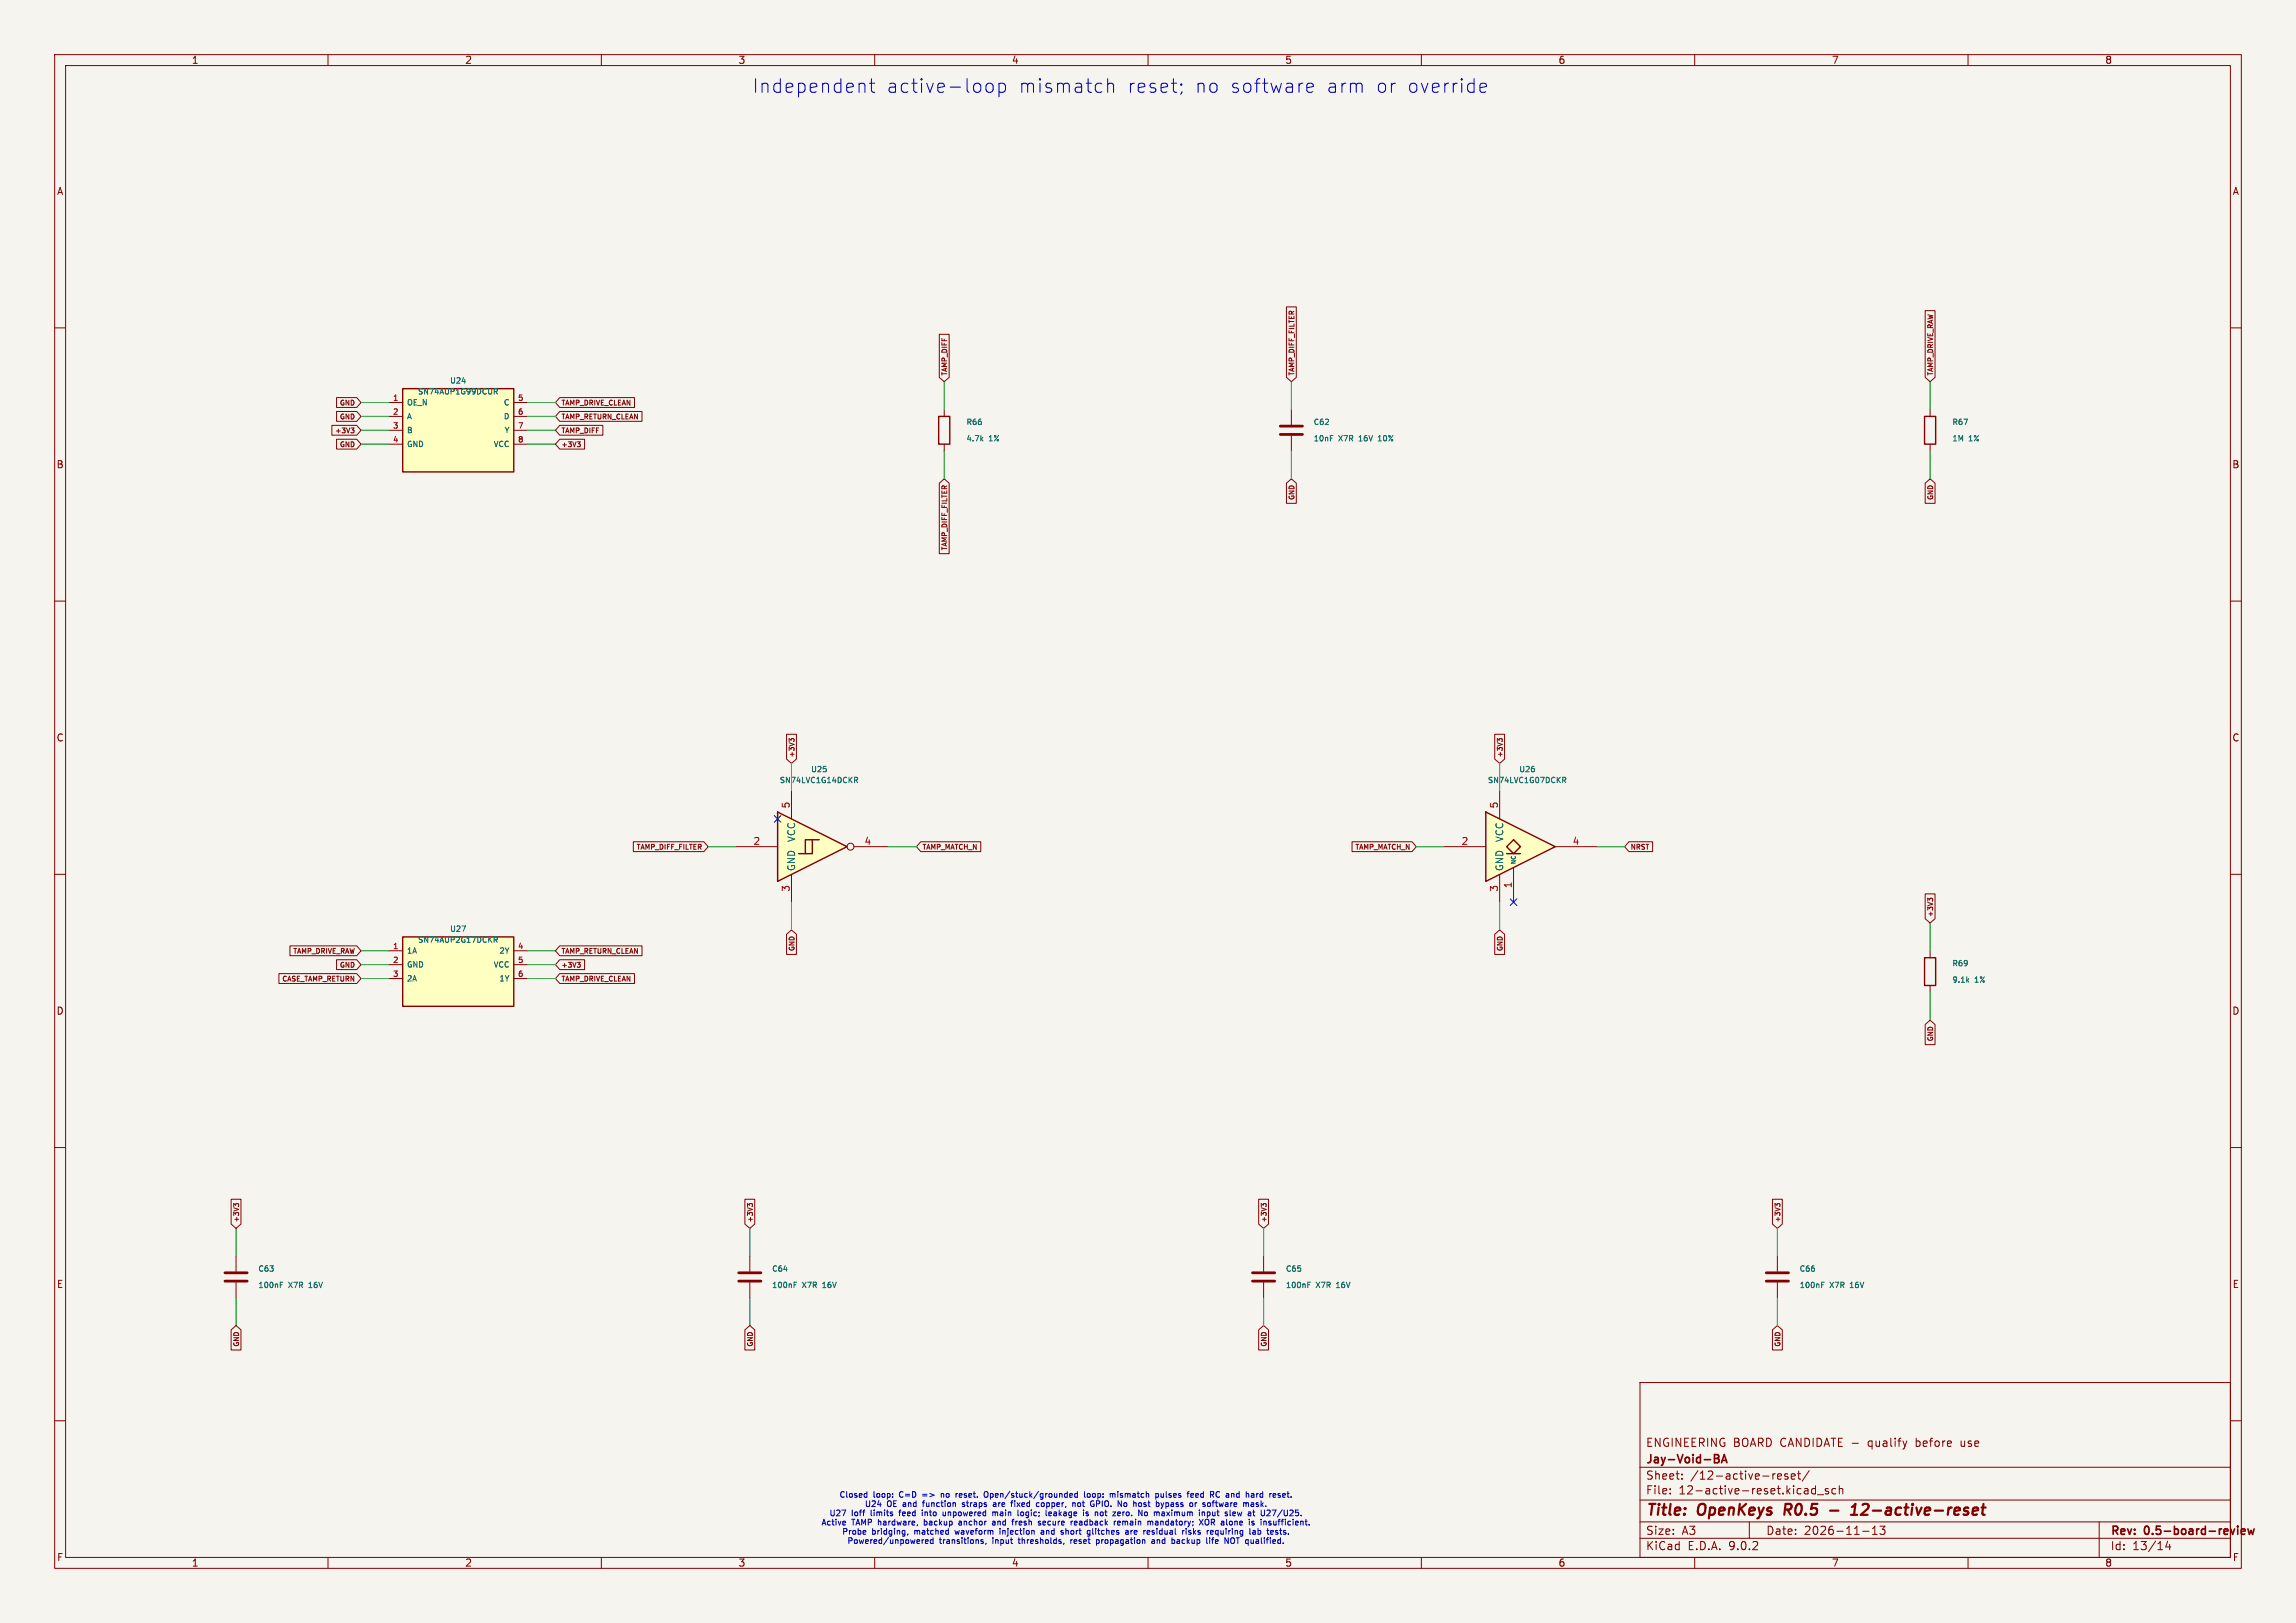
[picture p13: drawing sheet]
(kicad_sch
 (version 20250114)
 (generator "eeschema")
 (paper "A3")
 (title_block
  (title "OpenKeys R0.5 - 12-active-reset")
  (date "2026-11-13")
  (rev "0.5-board-review")
  (company "Jay-Void-BA")
  (comment 1 "ENGINEERING BOARD CANDIDATE - qualify before use"))
 (lib_symbols
  (symbol "OpenKeys:SN74AUP1G99_DCU"
   (pin_names
    (offset 0.7)) (in_bom yes) (on_board yes)
   (property "Reference" "U" (at 0 10.620000000000001 0) (effects (font (size 1.0 1.0))))
   (property "Value" "SN74AUP1G99_DCU" (at 0 8.620000000000001 0) (effects (font (size 1.0 1.0))))
   (symbol "SN74AUP1G99_DCU_0_1"
    (rectangle (start -10.16 7.62) (end 10.16 -7.62) (stroke (width 0.254) (type default)) (fill (type background))))
   (symbol "SN74AUP1G99_DCU_1_1"
    (pin input line (at -12.7 5.08 0) (length 2.54) (name "OE_N" (effects (font (size 1.0 1.0)))) (number "1" (effects (font (size 1.0 1.0)))))
    (pin input line (at -12.7 2.54 0) (length 2.54) (name "A" (effects (font (size 1.0 1.0)))) (number "2" (effects (font (size 1.0 1.0)))))
    (pin input line (at -12.7 0.0 0) (length 2.54) (name "B" (effects (font (size 1.0 1.0)))) (number "3" (effects (font (size 1.0 1.0)))))
    (pin power_in line (at -12.7 -2.54 0) (length 2.54) (name "GND" (effects (font (size 1.0 1.0)))) (number "4" (effects (font (size 1.0 1.0)))))
    (pin input line (at 12.7 5.08 180) (length 2.54) (name "C" (effects (font (size 1.0 1.0)))) (number "5" (effects (font (size 1.0 1.0)))))
    (pin input line (at 12.7 2.54 180) (length 2.54) (name "D" (effects (font (size 1.0 1.0)))) (number "6" (effects (font (size 1.0 1.0)))))
    (pin output line (at 12.7 0.0 180) (length 2.54) (name "Y" (effects (font (size 1.0 1.0)))) (number "7" (effects (font (size 1.0 1.0)))))
    (pin power_in line (at 12.7 -2.54 180) (length 2.54) (name "VCC" (effects (font (size 1.0 1.0)))) (number "8" (effects (font (size 1.0 1.0)))))))
  (symbol "OpenKeys:R"
   (pin_numbers (hide yes))
   (pin_names
    (offset 0)) (exclude_from_sim no) (in_bom yes) (on_board yes)
   (property "Reference" "R" (at 2.032 0 90) (effects (font (size 1.27 1.27))))
   (property "Value" "R" (at 0 0 90) (effects (font (size 1.27 1.27))))
   (property "Footprint" "" (at -1.778 0 90) (effects (font (size 1.27 1.27)) (hide yes)))
   (property "Datasheet" "~" (at 0 0 0) (effects (font (size 1.27 1.27)) (hide yes)))
   (property "Description" "Resistor" (at 0 0 0) (effects (font (size 1.27 1.27)) (hide yes)))
   (symbol "R_0_1"
    (rectangle (start -1.016 -2.54) (end 1.016 2.54) (stroke (width 0.254) (type default)) (fill (type none))))
   (symbol "R_1_1"
    (pin passive line (at 0 3.81 270) (length 1.27) (name "~" (effects (font (size 1.27 1.27)))) (number "1" (effects (font (size 1.27 1.27)))))
    (pin passive line (at 0 -3.81 90) (length 1.27) (name "~" (effects (font (size 1.27 1.27)))) (number "2" (effects (font (size 1.27 1.27))))))
   (embedded_fonts no))
  (symbol "OpenKeys:C"
   (pin_numbers (hide yes))
   (pin_names
    (offset 0.254)) (exclude_from_sim no) (in_bom yes) (on_board yes)
   (property "Reference" "C" (at 0.635 2.54 0) (effects (font (size 1.27 1.27)) (justify left)))
   (property "Value" "C" (at 0.635 -2.54 0) (effects (font (size 1.27 1.27)) (justify left)))
   (property "Footprint" "" (at 0.9652 -3.81 0) (effects (font (size 1.27 1.27)) (hide yes)))
   (property "Datasheet" "~" (at 0 0 0) (effects (font (size 1.27 1.27)) (hide yes)))
   (property "Description" "Unpolarized capacitor" (at 0 0 0) (effects (font (size 1.27 1.27)) (hide yes)))
   (symbol "C_0_1"
    (polyline (pts (xy -2.032 0.762) (xy 2.032 0.762)) (stroke (width 0.508) (type default)) (fill (type none)))
    (polyline (pts (xy -2.032 -0.762) (xy 2.032 -0.762)) (stroke (width 0.508) (type default)) (fill (type none))))
   (symbol "C_1_1"
    (pin passive line (at 0 3.81 270) (length 2.794) (name "~" (effects (font (size 1.27 1.27)))) (number "1" (effects (font (size 1.27 1.27)))))
    (pin passive line (at 0 -3.81 90) (length 2.794) (name "~" (effects (font (size 1.27 1.27)))) (number "2" (effects (font (size 1.27 1.27))))))
   (embedded_fonts no))
  (symbol "OpenKeys:74LVC1G14" (exclude_from_sim no) (in_bom yes) (on_board yes)
   (property "Reference" "U" (at 0 3.81 0) (effects (font (size 1.27 1.27)) (justify left)))
   (property "Value" "74LVC1G14" (at 0 -3.81 0) (effects (font (size 1.27 1.27)) (justify left)))
   (property "Footprint" "" (at 0 0 0) (effects (font (size 1.27 1.27)) (hide yes)))
   (property "Datasheet" "https://www.ti.com/lit/sg/scyt129e/scyt129e.pdf" (at 0 -6.35 0) (effects (font (size 1.27 1.27)) (justify left) (hide yes)))
   (property "Description" "Single Schmitt NOT Gate, Low-Voltage CMOS" (at 0 0 0) (effects (font (size 1.27 1.27)) (hide yes)))
   (symbol "74LVC1G14_0_1"
    (polyline (pts (xy -7.62 6.35) (xy -7.62 -6.35) (xy 5.08 0) (xy -7.62 6.35)) (stroke (width 0.254) (type default)) (fill (type background))))
   (symbol "74LVC1G14_1_1"
    (polyline (pts (xy -3.81 -1.27) (xy -1.27 -1.27) (xy -1.27 1.27)) (stroke (width 0.254) (type default)) (fill (type none)))
    (polyline (pts (xy -2.54 -1.27) (xy -2.54 1.27) (xy 0 1.27)) (stroke (width 0.254) (type default)) (fill (type none)))
    (pin input line (at -15.24 0 0) (length 7.62) (name "~" (effects (font (size 1.27 1.27)))) (number "2" (effects (font (size 1.27 1.27)))))
    (pin no_connect line (at -7.62 5.08 180) (length 5.08) (hide yes) (name "NC" (effects (font (size 1.27 1.27)))) (number "1" (effects (font (size 1.27 1.27)))))
    (pin power_in line (at -5.08 10.16 270) (length 5.08) (name "VCC" (effects (font (size 1.27 1.27)))) (number "5" (effects (font (size 1.27 1.27)))))
    (pin power_in line (at -5.08 -10.16 90) (length 5.08) (name "GND" (effects (font (size 1.27 1.27)))) (number "3" (effects (font (size 1.27 1.27)))))
    (pin output inverted (at 12.7 0 180) (length 7.62) (name "~" (effects (font (size 1.27 1.27)))) (number "4" (effects (font (size 1.27 1.27))))))
   (embedded_fonts no))
  (symbol "OpenKeys:74LVC1G07" (exclude_from_sim no) (in_bom yes) (on_board yes)
   (property "Reference" "U" (at 0 7.62 0) (effects (font (size 1.27 1.27))))
   (property "Value" "74LVC1G07" (at 3.81 -7.62 0) (effects (font (size 1.27 1.27))))
   (property "Footprint" "" (at 0 0 0) (effects (font (size 1.27 1.27)) (hide yes)))
   (property "Datasheet" "https://www.ti.com/lit/ds/symlink/sn74lvc1g07.pdf" (at 0 0 0) (effects (font (size 1.27 1.27)) (hide yes)))
   (property "Description" "Single Buffer Gate, Open Drain, Low-Voltage CMOS" (at 0 0 0) (effects (font (size 1.27 1.27)) (hide yes)))
   (symbol "74LVC1G07_0_1"
    (polyline (pts (xy -7.62 6.35) (xy -7.62 -6.35) (xy 5.08 0) (xy -7.62 6.35)) (stroke (width 0.254) (type default)) (fill (type background)))
    (polyline (pts (xy -3.81 -1.27) (xy -1.27 -1.27)) (stroke (width 0.254) (type default)) (fill (type background)))
    (polyline (pts (xy -2.54 1.27) (xy -3.81 0) (xy -2.54 -1.27) (xy -1.27 0) (xy -2.54 1.27)) (stroke (width 0.254) (type default)) (fill (type background))))
   (symbol "74LVC1G07_1_1"
    (pin input line (at -15.24 0 0) (length 7.62) (name "~" (effects (font (size 1.27 1.27)))) (number "2" (effects (font (size 1.27 1.27)))))
    (pin power_in line (at -5.08 10.16 270) (length 5.08) (name "VCC" (effects (font (size 1.27 1.27)))) (number "5" (effects (font (size 1.27 1.27)))))
    (pin power_in line (at -5.08 -10.16 90) (length 5.08) (name "GND" (effects (font (size 1.27 1.27)))) (number "3" (effects (font (size 1.27 1.27)))))
    (pin free line (at -2.54 -10.16 90) (length 6.35) (name "NC" (effects (font (size 0.762 0.762)))) (number "1" (effects (font (size 1.27 1.27)))))
    (pin open_collector line (at 12.7 0 180) (length 7.62) (name "~" (effects (font (size 1.27 1.27)))) (number "4" (effects (font (size 1.27 1.27))))))
   (embedded_fonts no))
  (symbol "OpenKeys:SN74AUP2G17_DCK"
   (pin_names
    (offset 0.7)) (in_bom yes) (on_board yes)
   (property "Reference" "U" (at 0 9.35 0) (effects (font (size 1.0 1.0))))
   (property "Value" "SN74AUP2G17_DCK" (at 0 7.35 0) (effects (font (size 1.0 1.0))))
   (symbol "SN74AUP2G17_DCK_0_1"
    (rectangle (start -10.16 6.35) (end 10.16 -6.35) (stroke (width 0.254) (type default)) (fill (type background))))
   (symbol "SN74AUP2G17_DCK_1_1"
    (pin input line (at -12.7 3.81 0) (length 2.54) (name "1A" (effects (font (size 1.0 1.0)))) (number "1" (effects (font (size 1.0 1.0)))))
    (pin power_in line (at -12.7 1.27 0) (length 2.54) (name "GND" (effects (font (size 1.0 1.0)))) (number "2" (effects (font (size 1.0 1.0)))))
    (pin input line (at -12.7 -1.27 0) (length 2.54) (name "2A" (effects (font (size 1.0 1.0)))) (number "3" (effects (font (size 1.0 1.0)))))
    (pin output line (at 12.7 3.81 180) (length 2.54) (name "2Y" (effects (font (size 1.0 1.0)))) (number "4" (effects (font (size 1.0 1.0)))))
    (pin power_in line (at 12.7 1.27 180) (length 2.54) (name "VCC" (effects (font (size 1.0 1.0)))) (number "5" (effects (font (size 1.0 1.0)))))
    (pin output line (at 12.7 -1.27 180) (length 2.54) (name "1Y" (effects (font (size 1.0 1.0)))) (number "6" (effects (font (size 1.0 1.0))))))))
 (text "Independent active-loop mismatch reset; no software arm or override" (at 205 16 0) (effects (font (size 2.5 2.5))))
 (wire (pts (xy 71.12 73.66) (xy 66.04 73.66)) (stroke (width 0) (type default)))
 (global_label "GND"
  (shape input) (at 66.04 73.66 180) (effects (font (size 0.9 0.9)) (justify right))
  (property "Intersheetrefs" "${INTERSHEET_REFS}" (at 66.04 73.66 180) (effects (font (size 0.8 0.8)) (hide yes))))
 (wire (pts (xy 71.12 76.2) (xy 66.04 76.2)) (stroke (width 0) (type default)))
 (global_label "GND"
  (shape input) (at 66.04 76.2 180) (effects (font (size 0.9 0.9)) (justify right))
  (property "Intersheetrefs" "${INTERSHEET_REFS}" (at 66.04 76.2 180) (effects (font (size 0.8 0.8)) (hide yes))))
 (wire (pts (xy 71.12 78.74) (xy 66.04 78.74)) (stroke (width 0) (type default)))
 (global_label "+3V3"
  (shape input) (at 66.04 78.74 180) (effects (font (size 0.9 0.9)) (justify right))
  (property "Intersheetrefs" "${INTERSHEET_REFS}" (at 66.04 78.74 180) (effects (font (size 0.8 0.8)) (hide yes))))
 (wire (pts (xy 71.12 81.28) (xy 66.04 81.28)) (stroke (width 0) (type default)))
 (global_label "GND"
  (shape input) (at 66.04 81.28 180) (effects (font (size 0.9 0.9)) (justify right))
  (property "Intersheetrefs" "${INTERSHEET_REFS}" (at 66.04 81.28 180) (effects (font (size 0.8 0.8)) (hide yes))))
 (wire (pts (xy 96.52 73.66) (xy 101.6 73.66)) (stroke (width 0) (type default)))
 (global_label "TAMP_DRIVE_CLEAN"
  (shape input) (at 101.6 73.66 0) (effects (font (size 0.9 0.9)) (justify left))
  (property "Intersheetrefs" "${INTERSHEET_REFS}" (at 101.6 73.66 0) (effects (font (size 0.8 0.8)) (hide yes))))
 (wire (pts (xy 96.52 76.2) (xy 101.6 76.2)) (stroke (width 0) (type default)))
 (global_label "TAMP_RETURN_CLEAN"
  (shape input) (at 101.6 76.2 0) (effects (font (size 0.9 0.9)) (justify left))
  (property "Intersheetrefs" "${INTERSHEET_REFS}" (at 101.6 76.2 0) (effects (font (size 0.8 0.8)) (hide yes))))
 (wire (pts (xy 96.52 78.74) (xy 101.6 78.74)) (stroke (width 0) (type default)))
 (global_label "TAMP_DIFF"
  (shape input) (at 101.6 78.74 0) (effects (font (size 0.9 0.9)) (justify left))
  (property "Intersheetrefs" "${INTERSHEET_REFS}" (at 101.6 78.74 0) (effects (font (size 0.8 0.8)) (hide yes))))
 (wire (pts (xy 96.52 81.28) (xy 101.6 81.28)) (stroke (width 0) (type default)))
 (global_label "+3V3"
  (shape input) (at 101.6 81.28 0) (effects (font (size 0.9 0.9)) (justify left))
  (property "Intersheetrefs" "${INTERSHEET_REFS}" (at 101.6 81.28 0) (effects (font (size 0.8 0.8)) (hide yes))))
 (symbol
  (lib_id "OpenKeys:SN74AUP1G99_DCU") (at 83.82 78.74 0) (unit 1) (in_bom yes) (on_board yes) (dnp no)
  (property "Reference" "U24" (at 83.82 69.66 0) (effects (font (size 1 1))))
  (property "Value" "SN74AUP1G99DCUR" (at 83.82 71.66 0) (effects (font (size 1 1))))
  (property "Footprint" "Package_SO:VSSOP-8_2.3x2mm_P0.5mm" (at 83.82 78.74 0) (effects (font (size 1 1)) (hide yes)))
  (property "Datasheet" "" (at 83.82 78.74 0) (effects (font (size 1 1)) (hide yes))) (pin "1") (pin "2") (pin "3") (pin "4") (pin "5") (pin "6") (pin "7") (pin "8"))
 (wire (pts (xy 172.72 74.93) (xy 172.72 69.85)) (stroke (width 0) (type default)))
 (global_label "TAMP_DIFF"
  (shape input) (at 172.72 69.85 90) (effects (font (size 0.9 0.9)) (justify left))
  (property "Intersheetrefs" "${INTERSHEET_REFS}" (at 172.72 69.85 90) (effects (font (size 0.8 0.8)) (hide yes))))
 (wire (pts (xy 172.72 82.55) (xy 172.72 87.63)) (stroke (width 0) (type default)))
 (global_label "TAMP_DIFF_FILTER"
  (shape input) (at 172.72 87.63 270) (effects (font (size 0.9 0.9)) (justify right))
  (property "Intersheetrefs" "${INTERSHEET_REFS}" (at 172.72 87.63 270) (effects (font (size 0.8 0.8)) (hide yes))))
 (symbol
  (lib_id "OpenKeys:R") (at 172.72 78.74 0) (unit 1) (in_bom yes) (on_board yes) (dnp no)
  (property "Reference" "R66" (at 176.72 77.24 0) (effects (font (size 1 1)) (justify left)))
  (property "Value" "4.7k 1%" (at 176.72 80.24 0) (effects (font (size 1 1)) (justify left)))
  (property "Footprint" "Resistor_SMD:R_0603_1608Metric" (at 176.72 78.74 0) (effects (font (size 1 1)) (hide yes)))
  (property "Datasheet" "~" (at 176.72 78.74 0) (effects (font (size 1 1)) (hide yes))) (pin "1") (pin "2"))
 (wire (pts (xy 236.22 74.93) (xy 236.22 69.85)) (stroke (width 0) (type default)))
 (global_label "TAMP_DIFF_FILTER"
  (shape input) (at 236.22 69.85 90) (effects (font (size 0.9 0.9)) (justify left))
  (property "Intersheetrefs" "${INTERSHEET_REFS}" (at 236.22 69.85 90) (effects (font (size 0.8 0.8)) (hide yes))))
 (wire (pts (xy 236.22 82.55) (xy 236.22 87.63)) (stroke (width 0) (type default)))
 (global_label "GND"
  (shape input) (at 236.22 87.63 270) (effects (font (size 0.9 0.9)) (justify right))
  (property "Intersheetrefs" "${INTERSHEET_REFS}" (at 236.22 87.63 270) (effects (font (size 0.8 0.8)) (hide yes))))
 (symbol
  (lib_id "OpenKeys:C") (at 236.22 78.74 0) (unit 1) (in_bom yes) (on_board yes) (dnp no)
  (property "Reference" "C62" (at 240.22 77.24 0) (effects (font (size 1 1)) (justify left)))
  (property "Value" "10nF X7R 16V 10%" (at 240.22 80.24 0) (effects (font (size 1 1)) (justify left)))
  (property "Footprint" "Capacitor_SMD:C_0603_1608Metric" (at 240.22 78.74 0) (effects (font (size 1 1)) (hide yes)))
  (property "Datasheet" "~" (at 240.22 78.74 0) (effects (font (size 1 1)) (hide yes))) (pin "1") (pin "2"))
 (wire (pts (xy 134.62 154.94) (xy 129.54 154.94)) (stroke (width 0) (type default)))
 (global_label "TAMP_DIFF_FILTER"
  (shape input) (at 129.54 154.94 180) (effects (font (size 0.9 0.9)) (justify right))
  (property "Intersheetrefs" "${INTERSHEET_REFS}" (at 129.54 154.94 180) (effects (font (size 0.8 0.8)) (hide yes))))
 (no_connect (at 142.24 149.86))
 (wire (pts (xy 144.78 144.78) (xy 144.78 139.7)) (stroke (width 0) (type default)))
 (global_label "+3V3"
  (shape input) (at 144.78 139.7 90) (effects (font (size 0.9 0.9)) (justify left))
  (property "Intersheetrefs" "${INTERSHEET_REFS}" (at 144.78 139.7 90) (effects (font (size 0.8 0.8)) (hide yes))))
 (wire (pts (xy 144.78 165.1) (xy 144.78 170.18)) (stroke (width 0) (type default)))
 (global_label "GND"
  (shape input) (at 144.78 170.18 270) (effects (font (size 0.9 0.9)) (justify right))
  (property "Intersheetrefs" "${INTERSHEET_REFS}" (at 144.78 170.18 270) (effects (font (size 0.8 0.8)) (hide yes))))
 (wire (pts (xy 162.56 154.94) (xy 167.64 154.94)) (stroke (width 0) (type default)))
 (global_label "TAMP_MATCH_N"
  (shape input) (at 167.64 154.94 0) (effects (font (size 0.9 0.9)) (justify left))
  (property "Intersheetrefs" "${INTERSHEET_REFS}" (at 167.64 154.94 0) (effects (font (size 0.8 0.8)) (hide yes))))
 (symbol
  (lib_id "OpenKeys:74LVC1G14") (at 149.86 154.94 0) (unit 1) (in_bom yes) (on_board yes) (dnp no)
  (property "Reference" "U25" (at 149.86 140.78 0) (effects (font (size 1 1))))
  (property "Value" "SN74LVC1G14DCKR" (at 149.86 142.78 0) (effects (font (size 1 1))))
  (property "Footprint" "Package_TO_SOT_SMD:SOT-353_SC-70-5" (at 149.86 154.94 0) (effects (font (size 1 1)) (hide yes)))
  (property "Datasheet" "https://www.ti.com/lit/sg/scyt129e/scyt129e.pdf" (at 149.86 154.94 0) (effects (font (size 1 1)) (hide yes))) (pin "2") (pin "1") (pin "5") (pin "3") (pin "4"))
 (wire (pts (xy 264.16 154.94) (xy 259.08 154.94)) (stroke (width 0) (type default)))
 (global_label "TAMP_MATCH_N"
  (shape input) (at 259.08 154.94 180) (effects (font (size 0.9 0.9)) (justify right))
  (property "Intersheetrefs" "${INTERSHEET_REFS}" (at 259.08 154.94 180) (effects (font (size 0.8 0.8)) (hide yes))))
 (wire (pts (xy 274.32 144.78) (xy 274.32 139.7)) (stroke (width 0) (type default)))
 (global_label "+3V3"
  (shape input) (at 274.32 139.7 90) (effects (font (size 0.9 0.9)) (justify left))
  (property "Intersheetrefs" "${INTERSHEET_REFS}" (at 274.32 139.7 90) (effects (font (size 0.8 0.8)) (hide yes))))
 (wire (pts (xy 274.32 165.1) (xy 274.32 170.18)) (stroke (width 0) (type default)))
 (global_label "GND"
  (shape input) (at 274.32 170.18 270) (effects (font (size 0.9 0.9)) (justify right))
  (property "Intersheetrefs" "${INTERSHEET_REFS}" (at 274.32 170.18 270) (effects (font (size 0.8 0.8)) (hide yes))))
 (no_connect (at 276.86 165.1))
 (wire (pts (xy 292.1 154.94) (xy 297.18 154.94)) (stroke (width 0) (type default)))
 (global_label "NRST"
  (shape input) (at 297.18 154.94 0) (effects (font (size 0.9 0.9)) (justify left))
  (property "Intersheetrefs" "${INTERSHEET_REFS}" (at 297.18 154.94 0) (effects (font (size 0.8 0.8)) (hide yes))))
 (symbol
  (lib_id "OpenKeys:74LVC1G07") (at 279.4 154.94 0) (unit 1) (in_bom yes) (on_board yes) (dnp no)
  (property "Reference" "U26" (at 279.4 140.78 0) (effects (font (size 1 1))))
  (property "Value" "SN74LVC1G07DCKR" (at 279.4 142.78 0) (effects (font (size 1 1))))
  (property "Footprint" "Package_TO_SOT_SMD:SOT-353_SC-70-5" (at 279.4 154.94 0) (effects (font (size 1 1)) (hide yes)))
  (property "Datasheet" "https://www.ti.com/lit/ds/symlink/sn74lvc1g07.pdf" (at 279.4 154.94 0) (effects (font (size 1 1)) (hide yes))) (pin "2") (pin "5") (pin "3") (pin "1") (pin "4"))
 (wire (pts (xy 353.06 74.93) (xy 353.06 69.85)) (stroke (width 0) (type default)))
 (global_label "TAMP_DRIVE_RAW"
  (shape input) (at 353.06 69.85 90) (effects (font (size 0.9 0.9)) (justify left))
  (property "Intersheetrefs" "${INTERSHEET_REFS}" (at 353.06 69.85 90) (effects (font (size 0.8 0.8)) (hide yes))))
 (wire (pts (xy 353.06 82.55) (xy 353.06 87.63)) (stroke (width 0) (type default)))
 (global_label "GND"
  (shape input) (at 353.06 87.63 270) (effects (font (size 0.9 0.9)) (justify right))
  (property "Intersheetrefs" "${INTERSHEET_REFS}" (at 353.06 87.63 270) (effects (font (size 0.8 0.8)) (hide yes))))
 (symbol
  (lib_id "OpenKeys:R") (at 353.06 78.74 0) (unit 1) (in_bom yes) (on_board yes) (dnp no)
  (property "Reference" "R67" (at 357.06 77.24 0) (effects (font (size 1 1)) (justify left)))
  (property "Value" "1M 1%" (at 357.06 80.24 0) (effects (font (size 1 1)) (justify left)))
  (property "Footprint" "Resistor_SMD:R_0603_1608Metric" (at 357.06 78.74 0) (effects (font (size 1 1)) (hide yes)))
  (property "Datasheet" "~" (at 357.06 78.74 0) (effects (font (size 1 1)) (hide yes))) (pin "1") (pin "2"))
 (wire (pts (xy 353.06 173.99) (xy 353.06 168.91)) (stroke (width 0) (type default)))
 (global_label "+3V3"
  (shape input) (at 353.06 168.91 90) (effects (font (size 0.9 0.9)) (justify left))
  (property "Intersheetrefs" "${INTERSHEET_REFS}" (at 353.06 168.91 90) (effects (font (size 0.8 0.8)) (hide yes))))
 (wire (pts (xy 353.06 181.61) (xy 353.06 186.69)) (stroke (width 0) (type default)))
 (global_label "GND"
  (shape input) (at 353.06 186.69 270) (effects (font (size 0.9 0.9)) (justify right))
  (property "Intersheetrefs" "${INTERSHEET_REFS}" (at 353.06 186.69 270) (effects (font (size 0.8 0.8)) (hide yes))))
 (symbol
  (lib_id "OpenKeys:R") (at 353.06 177.8 0) (unit 1) (in_bom yes) (on_board yes) (dnp no)
  (property "Reference" "R69" (at 357.06 176.3 0) (effects (font (size 1 1)) (justify left)))
  (property "Value" "9.1k 1%" (at 357.06 179.3 0) (effects (font (size 1 1)) (justify left)))
  (property "Footprint" "Resistor_SMD:R_0603_1608Metric" (at 357.06 177.8 0) (effects (font (size 1 1)) (hide yes)))
  (property "Datasheet" "~" (at 357.06 177.8 0) (effects (font (size 1 1)) (hide yes))) (pin "1") (pin "2"))
 (wire (pts (xy 71.12 173.99) (xy 66.04 173.99)) (stroke (width 0) (type default)))
 (global_label "TAMP_DRIVE_RAW"
  (shape input) (at 66.04 173.99 180) (effects (font (size 0.9 0.9)) (justify right))
  (property "Intersheetrefs" "${INTERSHEET_REFS}" (at 66.04 173.99 180) (effects (font (size 0.8 0.8)) (hide yes))))
 (wire (pts (xy 71.12 176.53) (xy 66.04 176.53)) (stroke (width 0) (type default)))
 (global_label "GND"
  (shape input) (at 66.04 176.53 180) (effects (font (size 0.9 0.9)) (justify right))
  (property "Intersheetrefs" "${INTERSHEET_REFS}" (at 66.04 176.53 180) (effects (font (size 0.8 0.8)) (hide yes))))
 (wire (pts (xy 71.12 179.07) (xy 66.04 179.07)) (stroke (width 0) (type default)))
 (global_label "CASE_TAMP_RETURN"
  (shape input) (at 66.04 179.07 180) (effects (font (size 0.9 0.9)) (justify right))
  (property "Intersheetrefs" "${INTERSHEET_REFS}" (at 66.04 179.07 180) (effects (font (size 0.8 0.8)) (hide yes))))
 (wire (pts (xy 96.52 173.99) (xy 101.6 173.99)) (stroke (width 0) (type default)))
 (global_label "TAMP_RETURN_CLEAN"
  (shape input) (at 101.6 173.99 0) (effects (font (size 0.9 0.9)) (justify left))
  (property "Intersheetrefs" "${INTERSHEET_REFS}" (at 101.6 173.99 0) (effects (font (size 0.8 0.8)) (hide yes))))
 (wire (pts (xy 96.52 176.53) (xy 101.6 176.53)) (stroke (width 0) (type default)))
 (global_label "+3V3"
  (shape input) (at 101.6 176.53 0) (effects (font (size 0.9 0.9)) (justify left))
  (property "Intersheetrefs" "${INTERSHEET_REFS}" (at 101.6 176.53 0) (effects (font (size 0.8 0.8)) (hide yes))))
 (wire (pts (xy 96.52 179.07) (xy 101.6 179.07)) (stroke (width 0) (type default)))
 (global_label "TAMP_DRIVE_CLEAN"
  (shape input) (at 101.6 179.07 0) (effects (font (size 0.9 0.9)) (justify left))
  (property "Intersheetrefs" "${INTERSHEET_REFS}" (at 101.6 179.07 0) (effects (font (size 0.8 0.8)) (hide yes))))
 (symbol
  (lib_id "OpenKeys:SN74AUP2G17_DCK") (at 83.82 177.8 0) (unit 1) (in_bom yes) (on_board yes) (dnp no)
  (property "Reference" "U27" (at 83.82 169.99 0) (effects (font (size 1 1))))
  (property "Value" "SN74AUP2G17DCKR" (at 83.82 171.99 0) (effects (font (size 1 1))))
  (property "Footprint" "Package_TO_SOT_SMD:SOT-363_SC-70-6" (at 83.82 177.8 0) (effects (font (size 1 1)) (hide yes)))
  (property "Datasheet" "" (at 83.82 177.8 0) (effects (font (size 1 1)) (hide yes))) (pin "1") (pin "2") (pin "3") (pin "4") (pin "5") (pin "6"))
 (wire (pts (xy 43.18 229.87) (xy 43.18 224.79)) (stroke (width 0) (type default)))
 (global_label "+3V3"
  (shape input) (at 43.18 224.79 90) (effects (font (size 0.9 0.9)) (justify left))
  (property "Intersheetrefs" "${INTERSHEET_REFS}" (at 43.18 224.79 90) (effects (font (size 0.8 0.8)) (hide yes))))
 (wire (pts (xy 43.18 237.49) (xy 43.18 242.57)) (stroke (width 0) (type default)))
 (global_label "GND"
  (shape input) (at 43.18 242.57 270) (effects (font (size 0.9 0.9)) (justify right))
  (property "Intersheetrefs" "${INTERSHEET_REFS}" (at 43.18 242.57 270) (effects (font (size 0.8 0.8)) (hide yes))))
 (symbol
  (lib_id "OpenKeys:C") (at 43.18 233.68 0) (unit 1) (in_bom yes) (on_board yes) (dnp no)
  (property "Reference" "C63" (at 47.18 232.18 0) (effects (font (size 1 1)) (justify left)))
  (property "Value" "100nF X7R 16V" (at 47.18 235.18 0) (effects (font (size 1 1)) (justify left)))
  (property "Footprint" "Capacitor_SMD:C_0603_1608Metric" (at 47.18 233.68 0) (effects (font (size 1 1)) (hide yes)))
  (property "Datasheet" "~" (at 47.18 233.68 0) (effects (font (size 1 1)) (hide yes))) (pin "1") (pin "2"))
 (wire (pts (xy 137.16 229.87) (xy 137.16 224.79)) (stroke (width 0) (type default)))
 (global_label "+3V3"
  (shape input) (at 137.16 224.79 90) (effects (font (size 0.9 0.9)) (justify left))
  (property "Intersheetrefs" "${INTERSHEET_REFS}" (at 137.16 224.79 90) (effects (font (size 0.8 0.8)) (hide yes))))
 (wire (pts (xy 137.16 237.49) (xy 137.16 242.57)) (stroke (width 0) (type default)))
 (global_label "GND"
  (shape input) (at 137.16 242.57 270) (effects (font (size 0.9 0.9)) (justify right))
  (property "Intersheetrefs" "${INTERSHEET_REFS}" (at 137.16 242.57 270) (effects (font (size 0.8 0.8)) (hide yes))))
 (symbol
  (lib_id "OpenKeys:C") (at 137.16 233.68 0) (unit 1) (in_bom yes) (on_board yes) (dnp no)
  (property "Reference" "C64" (at 141.16 232.18 0) (effects (font (size 1 1)) (justify left)))
  (property "Value" "100nF X7R 16V" (at 141.16 235.18 0) (effects (font (size 1 1)) (justify left)))
  (property "Footprint" "Capacitor_SMD:C_0603_1608Metric" (at 141.16 233.68 0) (effects (font (size 1 1)) (hide yes)))
  (property "Datasheet" "~" (at 141.16 233.68 0) (effects (font (size 1 1)) (hide yes))) (pin "1") (pin "2"))
 (wire (pts (xy 231.14 229.87) (xy 231.14 224.79)) (stroke (width 0) (type default)))
 (global_label "+3V3"
  (shape input) (at 231.14 224.79 90) (effects (font (size 0.9 0.9)) (justify left))
  (property "Intersheetrefs" "${INTERSHEET_REFS}" (at 231.14 224.79 90) (effects (font (size 0.8 0.8)) (hide yes))))
 (wire (pts (xy 231.14 237.49) (xy 231.14 242.57)) (stroke (width 0) (type default)))
 (global_label "GND"
  (shape input) (at 231.14 242.57 270) (effects (font (size 0.9 0.9)) (justify right))
  (property "Intersheetrefs" "${INTERSHEET_REFS}" (at 231.14 242.57 270) (effects (font (size 0.8 0.8)) (hide yes))))
 (symbol
  (lib_id "OpenKeys:C") (at 231.14 233.68 0) (unit 1) (in_bom yes) (on_board yes) (dnp no)
  (property "Reference" "C65" (at 235.14 232.18 0) (effects (font (size 1 1)) (justify left)))
  (property "Value" "100nF X7R 16V" (at 235.14 235.18 0) (effects (font (size 1 1)) (justify left)))
  (property "Footprint" "Capacitor_SMD:C_0603_1608Metric" (at 235.14 233.68 0) (effects (font (size 1 1)) (hide yes)))
  (property "Datasheet" "~" (at 235.14 233.68 0) (effects (font (size 1 1)) (hide yes))) (pin "1") (pin "2"))
 (wire (pts (xy 325.12 229.87) (xy 325.12 224.79)) (stroke (width 0) (type default)))
 (global_label "+3V3"
  (shape input) (at 325.12 224.79 90) (effects (font (size 0.9 0.9)) (justify left))
  (property "Intersheetrefs" "${INTERSHEET_REFS}" (at 325.12 224.79 90) (effects (font (size 0.8 0.8)) (hide yes))))
 (wire (pts (xy 325.12 237.49) (xy 325.12 242.57)) (stroke (width 0) (type default)))
 (global_label "GND"
  (shape input) (at 325.12 242.57 270) (effects (font (size 0.9 0.9)) (justify right))
  (property "Intersheetrefs" "${INTERSHEET_REFS}" (at 325.12 242.57 270) (effects (font (size 0.8 0.8)) (hide yes))))
 (symbol
  (lib_id "OpenKeys:C") (at 325.12 233.68 0) (unit 1) (in_bom yes) (on_board yes) (dnp no)
  (property "Reference" "C66" (at 329.12 232.18 0) (effects (font (size 1 1)) (justify left)))
  (property "Value" "100nF X7R 16V" (at 329.12 235.18 0) (effects (font (size 1 1)) (justify left)))
  (property "Footprint" "Capacitor_SMD:C_0603_1608Metric" (at 329.12 233.68 0) (effects (font (size 1 1)) (hide yes)))
  (property "Datasheet" "~" (at 329.12 233.68 0) (effects (font (size 1 1)) (hide yes))) (pin "1") (pin "2"))
 (text "Closed loop: C=D => no reset. Open/stuck/grounded loop: mismatch pulses feed RC and hard reset.\nU24 OE and function straps are fixed copper, not GPIO. No host bypass or software mask.\nU27 Ioff limits feed into unpowered main logic; leakage is not zero. No maximum input slew at U27/U25.\nActive TAMP hardware, backup anchor and fresh secure readback remain mandatory; XOR alone is insufficient.\nProbe bridging, matched waveform injection and short glitches are residual risks requiring lab tests.\nPowered/unpowered transitions, input thresholds, reset propagation and backup life NOT qualified." (at 195 278 0) (effects (font (size 1.05 1.05)))))
